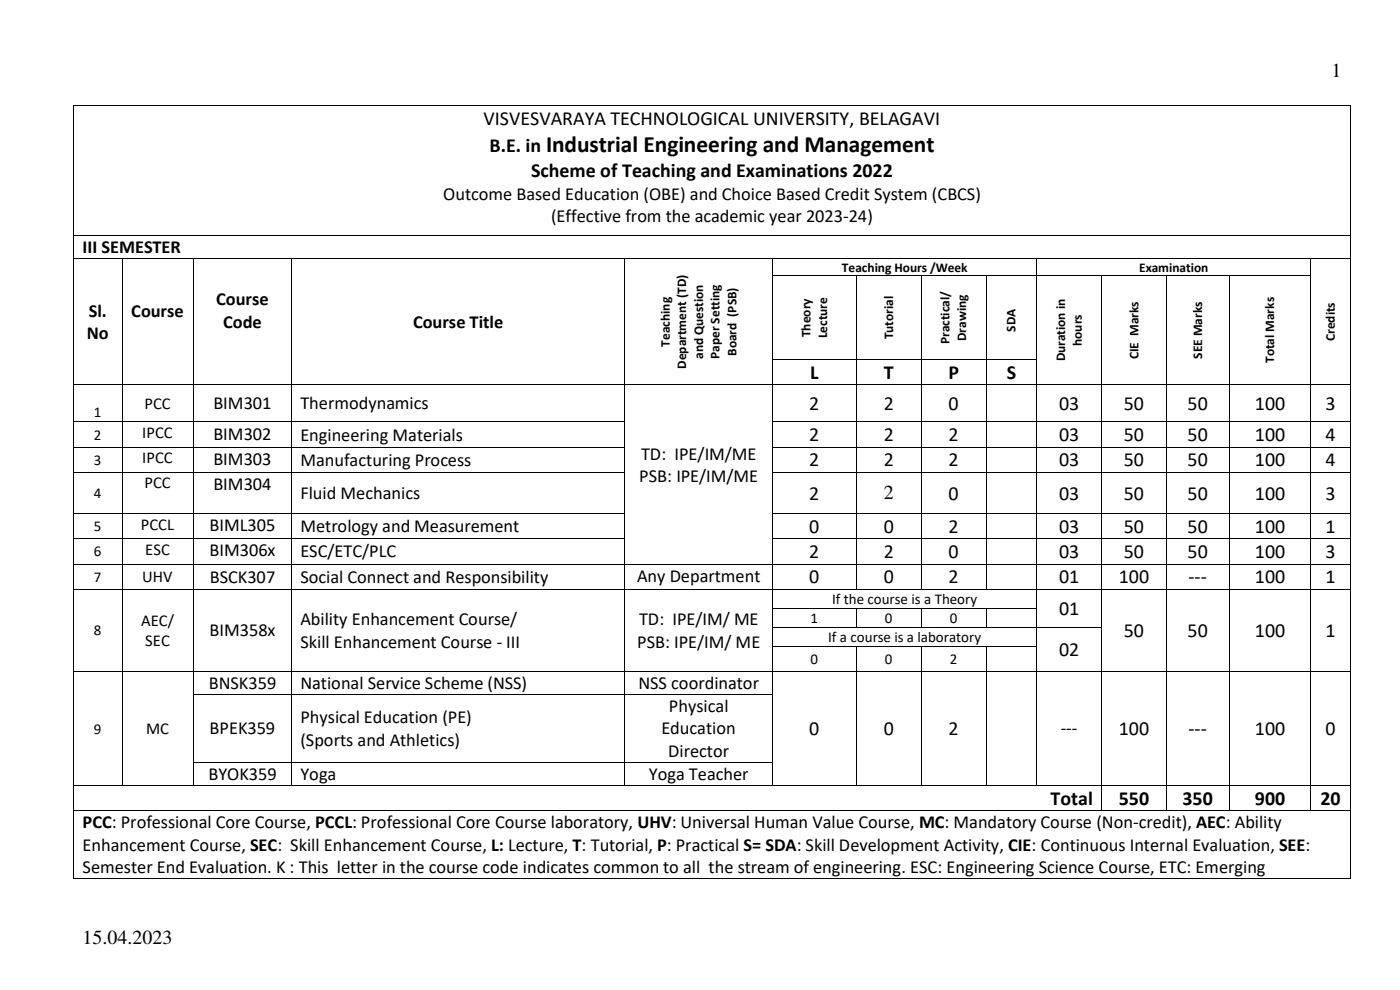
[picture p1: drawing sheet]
<svg xmlns="http://www.w3.org/2000/svg" width="297mm" height="210mm" viewBox="0 0 297 210" stroke-linecap="round" stroke-linejoin="round" font-family="sans-serif">
<defs><g id="words">
<text font-size="5" x="115.8" y="32.3">Industrial Engineering and Management</text>
<g font-size="4.2">
<text x="282.4" y="16.3">1</text>
<text x="102.6" y="26.4">VISVESVARAYA TECHNOLOGICAL UNIVERSITY, BELAGAVI</text>
<text x="103.9" y="32.3">B.E. in</text>
<text x="112.7" y="37.6">Scheme of Teaching and Examinations 2022</text>
<text x="171.9" y="80.3">L</text>
<text x="187.5" y="80.3">T</text>
<text x="201.2" y="80.3">P</text>
<text x="213.6" y="80.3">S</text>
<text x="171.7" y="87">2</text>
<text x="187.5" y="87">2</text>
<text x="201.2" y="87">0</text>
<text x="224.7" y="87">03</text>
<text x="238.4" y="87">50</text>
<text x="252" y="87">50</text>
<text x="266.2" y="87">100</text>
<text x="281.2" y="87">3</text>
<text x="171.7" y="93.6">2</text>
<text x="187.5" y="93.6">2</text>
<text x="201.2" y="93.6">2</text>
<text x="224.7" y="93.6">03</text>
<text x="238.4" y="93.6">50</text>
<text x="252" y="93.6">50</text>
<text x="266.2" y="93.6">100</text>
<text x="281.2" y="93.6">4</text>
<text x="171.7" y="99">2</text>
<text x="187.5" y="99">2</text>
<text x="201.2" y="99">2</text>
<text x="224.7" y="99">03</text>
<text x="238.4" y="99">50</text>
<text x="252" y="99">50</text>
<text x="266.2" y="99">100</text>
<text x="281.2" y="99">4</text>
<text x="171.7" y="106">2</text>
<text x="187.5" y="105.9">2</text>
<text x="201.2" y="106">0</text>
<text x="224.7" y="106">03</text>
<text x="238.4" y="106">50</text>
<text x="252" y="106">50</text>
<text x="266.2" y="106">100</text>
<text x="281.2" y="106">3</text>
<text x="171.7" y="113.1">0</text>
<text x="187.5" y="113.1">0</text>
<text x="201.2" y="113.1">2</text>
<text x="224.7" y="113.1">03</text>
<text x="238.4" y="113.1">50</text>
<text x="252" y="113.1">50</text>
<text x="266.2" y="113.1">100</text>
<text x="281.2" y="113.1">1</text>
<text x="171.7" y="118.4">2</text>
<text x="187.5" y="118.4">2</text>
<text x="201.2" y="118.4">0</text>
<text x="224.7" y="118.4">03</text>
<text x="238.4" y="118.4">50</text>
<text x="252" y="118.4">50</text>
<text x="266.2" y="118.4">100</text>
<text x="281.2" y="118.4">3</text>
<text x="171.7" y="123.8">0</text>
<text x="187.5" y="123.8">0</text>
<text x="201.2" y="123.8">2</text>
<text x="224.7" y="123.8">01</text>
<text x="237.4" y="123.8">100</text>
<text x="252.1" y="123.8">---</text>
<text x="266.2" y="123.8">100</text>
<text x="281.2" y="123.8">1</text>
<text x="224.7" y="130.5">01</text>
<text x="238.4" y="135.2">50</text>
<text x="252" y="135.2">50</text>
<text x="266.2" y="135.2">100</text>
<text x="281.2" y="135.2">1</text>
<text x="224.7" y="139.2">02</text>
<text x="171.7" y="155.9">0</text>
<text x="187.5" y="155.9">0</text>
<text x="201.2" y="155.9">2</text>
<text x="237.4" y="155.9">100</text>
<text x="252.1" y="155.9">---</text>
<text x="266.2" y="155.9">100</text>
<text x="281.2" y="155.9">0</text>
<text x="222.9" y="170.7">Total</text>
<text x="237.4" y="170.7">550</text>
<text x="250.9" y="170.7">350</text>
<text x="266.2" y="170.7">900</text>
<text x="280.1" y="170.7">20</text>
<text x="17.5" y="200.2">15.04.2023</text>
</g>
<g font-size="3.9">
<text x="94" y="42.4">Outcome Based Education (OBE) and Choice Based Credit System (CBCS)</text>
<text x="116.9" y="47.2">(Effective from the academic year 2023-24)</text>
<text x="17.5" y="53.7">III SEMESTER</text>
<text x="45.9" y="64.8">Course</text>
<text x="18.4" y="71.9">No</text>
<text x="18.8" y="67.2">Sl.</text>
<text x="27.9" y="67.2">Course</text>
<text x="47.3" y="69.5">Code</text>
<text x="87.6" y="69.5">Course Title</text>
<text x="45.3" y="86.8">BIM301</text>
<text x="63.7" y="86.8">Thermodynamics</text>
<text x="45.3" y="93.2">BIM302</text>
<text x="63.7" y="93.5">Engineering Materials</text>
<text x="45.3" y="98.6">BIM303</text>
<text x="63.7" y="98.8">Manufacturing Process</text>
<text x="136" y="97.6">TD: IPE/IM/ME</text>
<text x="45.3" y="103.9">BIM304</text>
<text x="63.7" y="105.9">Fluid Mechanics</text>
<text x="135.6" y="102.3">PSB: IPE/IM/ME</text>
<text x="44.5" y="112.7">BIML305</text>
<text x="63.7" y="112.9">Metrology and Measurement</text>
<text x="44.5" y="118">BIM306x</text>
<text x="63.7" y="118.3">ESC/ETC/PLC</text>
<text x="44.5" y="123.6">BSCK307</text>
<text x="63.7" y="123.6">Social Connect and Responsibility</text>
<text x="135.1" y="123.4">Any Department</text>
<text x="44.5" y="135">BIM358x</text>
<text x="63.7" y="132.6">Ability Enhancement Course/</text>
<text x="63.7" y="137.4">Skill Enhancement Course - III</text>
<text x="135.2" y="137.4">PSB: IPE/IM/ ME</text>
<text x="135.6" y="132.6">TD: IPE/IM/ ME</text>
<text x="44.3" y="146.1">BNSK359</text>
<text x="63.7" y="146.1">National Service Scheme (NSS)</text>
<text x="135.4" y="146.1">NSS coordinator</text>
<text x="44.5" y="155.8">BPEK359</text>
<text x="63.7" y="153.4">Physical Education (PE)</text>
<text x="140.3" y="155.8">Education</text>
<text x="141.9" y="151">Physical</text>
<text x="225" y="155.8">---</text>
<text x="63.7" y="158.2">(Sports and Athletics)</text>
<text x="141.7" y="160.5">Director</text>
<text x="44.2" y="165.4">BYOK359</text>
<text x="63.7" y="165.4">Yoga</text>
<text x="137.6" y="165.4">Yoga Teacher</text>
<text x="17.5" y="175.7">PCC: Professional Core Course, PCCL: Professional Core Course laboratory, UHV: Universal Human Value Course, MC: Mandatory Course (Non-credit), AEC: Ability</text>
<text x="17.5" y="180.5">Enhancement Course, SEC: Skill Enhancement Course, L: Lecture, T: Tutorial, P: Practical S= SDA: Skill Development Activity, CIE: Continuous Internal Evaluation, SEE:</text>
<text x="17.5" y="185.2">Semester End Evaluation. K : This letter in the course code indicates common to all the stream of engineering. ESC: Engineering Science Course, ETC: Emerging</text>
</g>
<g font-size="3.5">
<text x="30.7" y="86.7">PCC</text>
<text x="30.2" y="92.9">IPCC</text>
<text x="30.2" y="98.3">IPCC</text>
<text x="30.7" y="103.6">PCC</text>
<text x="29.9" y="112.4">PCCL</text>
<text x="30.8" y="117.8">ESC</text>
<text x="30.2" y="123.5">UHV</text>
<text x="29.9" y="132.8">AEC/</text>
<text x="30.8" y="137.1">SEC</text>
<text x="31" y="155.7">MC</text>
</g>
<g font-size="3.2">
<text x="19.9" y="88.5">1</text>
<text x="19.9" y="93.2">2</text>
<text x="19.9" y="98.6">3</text>
<text x="19.9" y="105.6">4</text>
<text x="19.9" y="112.7">5</text>
<text x="19.9" y="118">6</text>
<text x="19.9" y="123.4">7</text>
<text x="176.6" y="128.1">If the course is a Theory</text>
<text x="19.9" y="134.8">8</text>
<text x="172" y="132.2">1</text>
<text x="175.7" y="136.2">If a course is a laboratory</text>
<text x="187.7" y="132.2">0</text>
<text x="201.5" y="132.2">0</text>
<text x="172" y="140.9">0</text>
<text x="187.7" y="140.9">0</text>
<text x="201.5" y="140.9">2</text>
<text x="19.9" y="155.6">9</text>
</g>
<g font-size="2.8">
<text x="178.6" y="57.7">Teaching Hours /Week</text>
<text x="241.7" y="57.7">Examination</text>
<text x="171.9" y="71.5" transform="rotate(-90 171.9 71.5)">Theory</text>
<text x="175.5" y="71.8" transform="rotate(-90 175.5 71.8)">Lecture</text>
<text x="189.5" y="72" transform="rotate(-90 189.5 72)">Tutorial</text>
<text x="215.5" y="70.3" transform="rotate(-90 215.5 70.3)">SDA</text>
<text x="142.1" y="73.5" transform="rotate(-90 142.1 73.5)">Teaching</text>
<text x="149.2" y="76.1" transform="rotate(-90 149.2 76.1)">and Question</text>
<text x="152.7" y="76.1" transform="rotate(-90 152.7 76.1)">Paper Setting</text>
<text x="156.2" y="75.5" transform="rotate(-90 156.2 75.5)">Board (PSB)</text>
<text x="201.4" y="73" transform="rotate(-90 201.4 73)">Practical/</text>
<text x="205" y="72.3" transform="rotate(-90 205 72.3)">Drawing</text>
<text x="226" y="76.7" transform="rotate(-90 226 76.7)">Duration in</text>
<text x="229.5" y="73.4" transform="rotate(-90 229.5 73.4)">hours</text>
<text x="241.5" y="76.2" transform="rotate(-90 241.5 76.2)">CIE Marks</text>
<text x="255" y="76.1" transform="rotate(-90 255 76.1)">SEE Marks</text>
<text x="270.3" y="77" transform="rotate(-90 270.3 77)">Total Marks</text>
<text x="283.2" y="72.4" transform="rotate(-90 283.2 72.4)">Credits</text>
<text x="145.6" y="78.2" transform="rotate(-90 145.6 78.2)">Department (TD)</text>
</g>
</g></defs>
<g fill="#000">
<path d="M15.5 22.2h.2v.2h-.2z" fill-rule="evenodd"/>
<path d="M15.5 22.2h.2v.2h-.2z" fill-rule="evenodd"/>
<path d="M286.4 22.2h.2v.2h-.2z" fill-rule="evenodd"/>
<path d="M286.4 22.2h.2v.2h-.2z" fill-rule="evenodd"/>
<path d="M15.5 49.9h.2v.2h-.2z" fill-rule="evenodd"/>
<path d="M15.5 54.8h.2v.2h-.2z" fill-rule="evenodd"/>
<path d="M15.5 58.4h.2v.2h-.2z" fill-rule="evenodd"/>
<path d="M25.8 54.8h.2v.2h-.2z" fill-rule="evenodd"/>
<path d="M25.8 58.4h.2v.2h-.2z" fill-rule="evenodd"/>
<path d="M41 54.8h.2v.2h-.2z" fill-rule="evenodd"/>
<path d="M41 58.4h.2v.2h-.2z" fill-rule="evenodd"/>
<path d="M61.7 54.8h.2v.2h-.2z" fill-rule="evenodd"/>
<path d="M61.7 58.4h.2v.2h-.2z" fill-rule="evenodd"/>
<path d="M132.5 54.8h.1v.2h-.1z" fill-rule="evenodd"/>
<path d="M132.5 58.4h.1v.2h-.1z" fill-rule="evenodd"/>
<path d="M163.9 54.8h.2v.2h-.2z" fill-rule="evenodd"/>
<path d="M163.9 58.4h.2v.2h-.2z" fill-rule="evenodd"/>
<path d="M181.6 58.4h.2v.2h-.2z" fill-rule="evenodd"/>
<path d="M195.4 58.4h.1v.2h-.1z" fill-rule="evenodd"/>
<path d="M209.1 58.4h.2v.2h-.2z" fill-rule="evenodd"/>
<path d="M219.9 54.8h.2v.2h-.2z" fill-rule="evenodd"/>
<path d="M219.9 58.4h.2v.2h-.2z" fill-rule="evenodd"/>
<path d="M233.7 58.4h.1v.2h-.1z" fill-rule="evenodd"/>
<path d="M247.3 58.4h.2v.2h-.2z" fill-rule="evenodd"/>
<path d="M260.7 58.4h.2v.2h-.2z" fill-rule="evenodd"/>
<path d="M278 54.8h.2v.2h-.2z" fill-rule="evenodd"/>
<path d="M278 58.4h.2v.2h-.2z" fill-rule="evenodd"/>
<path d="M286.4 49.9h.2v.2h-.2z" fill-rule="evenodd"/>
<path d="M286.4 54.8h.2v.2h-.2z" fill-rule="evenodd"/>
<path d="M286.4 58.4h.2v.2h-.2z" fill-rule="evenodd"/>
<path d="M15.5 76.1h.2v.2h-.2z" fill-rule="evenodd"/>
<path d="M25.8 76.1h.2v.2h-.2z" fill-rule="evenodd"/>
<path d="M41 76.1h.2v.2h-.2z" fill-rule="evenodd"/>
<path d="M61.7 76.1h.2v.2h-.2z" fill-rule="evenodd"/>
<path d="M132.5 76.1h.1v.2h-.1z" fill-rule="evenodd"/>
<path d="M163.9 76.1h.2v.2h-.2z" fill-rule="evenodd"/>
<path d="M181.6 76.1h.2v.2h-.2z" fill-rule="evenodd"/>
<path d="M195.4 76.1h.1v.2h-.1z" fill-rule="evenodd"/>
<path d="M209.1 76.1h.2v.2h-.2z" fill-rule="evenodd"/>
<path d="M219.9 76.1h.2v.2h-.2z" fill-rule="evenodd"/>
<path d="M233.7 76.1h.1v.2h-.1z" fill-rule="evenodd"/>
<path d="M247.3 76.1h.2v.2h-.2z" fill-rule="evenodd"/>
<path d="M260.7 76.1h.2v.2h-.2z" fill-rule="evenodd"/>
<path d="M278 76.1h.2v.2h-.2z" fill-rule="evenodd"/>
<path d="M286.4 76.1h.2v.2h-.2z" fill-rule="evenodd"/>
<path d="M15.5 81.5h.2v.1h-.2z" fill-rule="evenodd"/>
<path d="M15.5 89.4h.2v.2h-.2z" fill-rule="evenodd"/>
<path d="M15.5 94.8h.2v.1h-.2z" fill-rule="evenodd"/>
<path d="M25.8 81.5h.2v.1h-.2z" fill-rule="evenodd"/>
<path d="M25.8 89.4h.2v.2h-.2z" fill-rule="evenodd"/>
<path d="M25.8 94.8h.2v.1h-.2z" fill-rule="evenodd"/>
<path d="M41 81.5h.2v.1h-.2z" fill-rule="evenodd"/>
<path d="M41 89.4h.2v.2h-.2z" fill-rule="evenodd"/>
<path d="M41 94.8h.2v.1h-.2z" fill-rule="evenodd"/>
<path d="M61.7 81.5h.2v.1h-.2z" fill-rule="evenodd"/>
<path d="M61.7 89.4h.2v.2h-.2z" fill-rule="evenodd"/>
<path d="M61.7 94.8h.2v.1h-.2z" fill-rule="evenodd"/>
<path d="M132.5 81.5h.1v.1h-.1z" fill-rule="evenodd"/>
<path d="M132.5 89.4h.1v.2h-.1z" fill-rule="evenodd"/>
<path d="M132.5 94.8h.1v.1h-.1z" fill-rule="evenodd"/>
<path d="M163.9 81.5h.2v.1h-.2z" fill-rule="evenodd"/>
<path d="M163.9 89.4h.2v.2h-.2z" fill-rule="evenodd"/>
<path d="M163.9 94.8h.2v.1h-.2z" fill-rule="evenodd"/>
<path d="M181.6 81.5h.2v.1h-.2z" fill-rule="evenodd"/>
<path d="M181.6 89.4h.2v.2h-.2z" fill-rule="evenodd"/>
<path d="M181.6 94.8h.2v.1h-.2z" fill-rule="evenodd"/>
<path d="M195.4 81.5h.1v.1h-.1z" fill-rule="evenodd"/>
<path d="M195.4 89.4h.1v.2h-.1z" fill-rule="evenodd"/>
<path d="M195.4 94.8h.1v.1h-.1z" fill-rule="evenodd"/>
<path d="M209.1 81.5h.2v.1h-.2z" fill-rule="evenodd"/>
<path d="M209.1 89.4h.2v.2h-.2z" fill-rule="evenodd"/>
<path d="M209.1 94.8h.2v.1h-.2z" fill-rule="evenodd"/>
<path d="M219.9 81.5h.2v.1h-.2z" fill-rule="evenodd"/>
<path d="M219.9 89.4h.2v.2h-.2z" fill-rule="evenodd"/>
<path d="M219.9 94.8h.2v.1h-.2z" fill-rule="evenodd"/>
<path d="M233.7 81.5h.1v.1h-.1z" fill-rule="evenodd"/>
<path d="M233.7 89.4h.1v.2h-.1z" fill-rule="evenodd"/>
<path d="M233.7 94.8h.1v.1h-.1z" fill-rule="evenodd"/>
<path d="M247.3 81.5h.2v.1h-.2z" fill-rule="evenodd"/>
<path d="M247.3 89.4h.2v.2h-.2z" fill-rule="evenodd"/>
<path d="M247.3 94.8h.2v.1h-.2z" fill-rule="evenodd"/>
<path d="M260.7 81.5h.2v.1h-.2z" fill-rule="evenodd"/>
<path d="M260.7 89.4h.2v.2h-.2z" fill-rule="evenodd"/>
<path d="M260.7 94.8h.2v.1h-.2z" fill-rule="evenodd"/>
<path d="M278 81.5h.2v.1h-.2z" fill-rule="evenodd"/>
<path d="M278 89.4h.2v.2h-.2z" fill-rule="evenodd"/>
<path d="M278 94.8h.2v.1h-.2z" fill-rule="evenodd"/>
<path d="M286.4 81.5h.2v.1h-.2z" fill-rule="evenodd"/>
<path d="M286.4 89.4h.2v.2h-.2z" fill-rule="evenodd"/>
<path d="M286.4 94.8h.2v.1h-.2z" fill-rule="evenodd"/>
<path d="M15.5 100.1h.2v.2h-.2z" fill-rule="evenodd"/>
<path d="M15.5 108.9h.2v.1h-.2z" fill-rule="evenodd"/>
<path d="M15.5 114.2h.2v.2h-.2z" fill-rule="evenodd"/>
<path d="M15.5 119.6h.2v.1h-.2z" fill-rule="evenodd"/>
<path d="M25.8 100.1h.2v.2h-.2z" fill-rule="evenodd"/>
<path d="M25.8 108.9h.2v.1h-.2z" fill-rule="evenodd"/>
<path d="M25.8 114.2h.2v.2h-.2z" fill-rule="evenodd"/>
<path d="M25.8 119.6h.2v.1h-.2z" fill-rule="evenodd"/>
<path d="M41 100.1h.2v.2h-.2z" fill-rule="evenodd"/>
<path d="M41 108.9h.2v.1h-.2z" fill-rule="evenodd"/>
<path d="M41 114.2h.2v.2h-.2z" fill-rule="evenodd"/>
<path d="M41 119.6h.2v.1h-.2z" fill-rule="evenodd"/>
<path d="M61.7 100.1h.2v.2h-.2z" fill-rule="evenodd"/>
<path d="M61.7 108.9h.2v.1h-.2z" fill-rule="evenodd"/>
<path d="M61.7 114.2h.2v.2h-.2z" fill-rule="evenodd"/>
<path d="M61.7 119.6h.2v.1h-.2z" fill-rule="evenodd"/>
<path d="M132.5 100.1h.1v.2h-.1z" fill-rule="evenodd"/>
<path d="M132.5 108.9h.1v.1h-.1z" fill-rule="evenodd"/>
<path d="M132.5 114.2h.1v.2h-.1z" fill-rule="evenodd"/>
<path d="M132.5 119.6h.1v.1h-.1z" fill-rule="evenodd"/>
<path d="M163.9 100.1h.2v.2h-.2z" fill-rule="evenodd"/>
<path d="M163.9 108.9h.2v.1h-.2z" fill-rule="evenodd"/>
<path d="M163.9 114.2h.2v.2h-.2z" fill-rule="evenodd"/>
<path d="M163.9 119.6h.2v.1h-.2z" fill-rule="evenodd"/>
<path d="M181.6 100.1h.2v.2h-.2z" fill-rule="evenodd"/>
<path d="M181.6 108.9h.2v.1h-.2z" fill-rule="evenodd"/>
<path d="M181.6 114.2h.2v.2h-.2z" fill-rule="evenodd"/>
<path d="M181.6 119.6h.2v.1h-.2z" fill-rule="evenodd"/>
<path d="M195.4 100.1h.1v.2h-.1z" fill-rule="evenodd"/>
<path d="M195.4 108.9h.1v.1h-.1z" fill-rule="evenodd"/>
<path d="M195.4 114.2h.1v.2h-.1z" fill-rule="evenodd"/>
<path d="M195.4 119.6h.1v.1h-.1z" fill-rule="evenodd"/>
<path d="M209.1 100.1h.2v.2h-.2z" fill-rule="evenodd"/>
<path d="M209.1 108.9h.2v.1h-.2z" fill-rule="evenodd"/>
<path d="M209.1 114.2h.2v.2h-.2z" fill-rule="evenodd"/>
<path d="M209.1 119.6h.2v.1h-.2z" fill-rule="evenodd"/>
<path d="M219.9 100.1h.2v.2h-.2z" fill-rule="evenodd"/>
<path d="M219.9 108.9h.2v.1h-.2z" fill-rule="evenodd"/>
<path d="M219.9 114.2h.2v.2h-.2z" fill-rule="evenodd"/>
<path d="M219.9 119.6h.2v.1h-.2z" fill-rule="evenodd"/>
<path d="M233.7 100.1h.1v.2h-.1z" fill-rule="evenodd"/>
<path d="M233.7 108.9h.1v.1h-.1z" fill-rule="evenodd"/>
<path d="M233.7 114.2h.1v.2h-.1z" fill-rule="evenodd"/>
<path d="M233.7 119.6h.1v.1h-.1z" fill-rule="evenodd"/>
<path d="M247.3 100.1h.2v.2h-.2z" fill-rule="evenodd"/>
<path d="M247.3 108.9h.2v.1h-.2z" fill-rule="evenodd"/>
<path d="M247.3 114.2h.2v.2h-.2z" fill-rule="evenodd"/>
<path d="M247.3 119.6h.2v.1h-.2z" fill-rule="evenodd"/>
<path d="M260.7 100.1h.2v.2h-.2z" fill-rule="evenodd"/>
<path d="M260.7 108.9h.2v.1h-.2z" fill-rule="evenodd"/>
<path d="M260.7 114.2h.2v.2h-.2z" fill-rule="evenodd"/>
<path d="M260.7 119.6h.2v.1h-.2z" fill-rule="evenodd"/>
<path d="M278 100.1h.2v.2h-.2z" fill-rule="evenodd"/>
<path d="M278 108.9h.2v.1h-.2z" fill-rule="evenodd"/>
<path d="M278 114.2h.2v.2h-.2z" fill-rule="evenodd"/>
<path d="M278 119.6h.2v.1h-.2z" fill-rule="evenodd"/>
<path d="M286.4 100.1h.2v.2h-.2z" fill-rule="evenodd"/>
<path d="M286.4 108.9h.2v.1h-.2z" fill-rule="evenodd"/>
<path d="M286.4 114.2h.2v.2h-.2z" fill-rule="evenodd"/>
<path d="M286.4 119.6h.2v.1h-.2z" fill-rule="evenodd"/>
<path d="M15.5 124.9h.2v.2h-.2z" fill-rule="evenodd"/>
<path d="M15.5 129h.2v.1h-.2z" fill-rule="evenodd"/>
<path d="M15.5 133h.2v.2h-.2z" fill-rule="evenodd"/>
<path d="M15.5 137.1h.2v.1h-.2z" fill-rule="evenodd"/>
<path d="M25.8 124.9h.2v.2h-.2z" fill-rule="evenodd"/>
<path d="M25.8 129h.2v.1h-.2z" fill-rule="evenodd"/>
<path d="M25.8 133h.2v.2h-.2z" fill-rule="evenodd"/>
<path d="M25.8 137.1h.2v.1h-.2z" fill-rule="evenodd"/>
<path d="M41 124.9h.2v.2h-.2z" fill-rule="evenodd"/>
<path d="M41 129h.2v.1h-.2z" fill-rule="evenodd"/>
<path d="M41 133h.2v.2h-.2z" fill-rule="evenodd"/>
<path d="M41 137.1h.2v.1h-.2z" fill-rule="evenodd"/>
<path d="M61.7 124.9h.2v.2h-.2z" fill-rule="evenodd"/>
<path d="M61.7 129h.2v.1h-.2z" fill-rule="evenodd"/>
<path d="M61.7 133h.2v.2h-.2z" fill-rule="evenodd"/>
<path d="M61.7 137.1h.2v.1h-.2z" fill-rule="evenodd"/>
<path d="M132.5 124.9h.1v.2h-.1z" fill-rule="evenodd"/>
<path d="M132.5 129h.1v.1h-.1z" fill-rule="evenodd"/>
<path d="M132.5 133h.1v.2h-.1z" fill-rule="evenodd"/>
<path d="M132.5 137.1h.1v.1h-.1z" fill-rule="evenodd"/>
<path d="M163.9 124.9h.2v.2h-.2z" fill-rule="evenodd"/>
<path d="M163.9 129h.2v.1h-.2z" fill-rule="evenodd"/>
<path d="M163.9 133h.2v.2h-.2z" fill-rule="evenodd"/>
<path d="M163.9 137.1h.2v.1h-.2z" fill-rule="evenodd"/>
<path d="M181.6 124.9h.2v.2h-.2z" fill-rule="evenodd"/>
<path d="M181.6 129h.2v.1h-.2z" fill-rule="evenodd"/>
<path d="M181.6 133h.2v.2h-.2z" fill-rule="evenodd"/>
<path d="M181.6 137.1h.2v.1h-.2z" fill-rule="evenodd"/>
<path d="M195.4 124.9h.1v.2h-.1z" fill-rule="evenodd"/>
<path d="M195.4 129h.1v.1h-.1z" fill-rule="evenodd"/>
<path d="M195.4 133h.1v.2h-.1z" fill-rule="evenodd"/>
<path d="M195.4 137.1h.1v.1h-.1z" fill-rule="evenodd"/>
<path d="M209.1 124.9h.2v.2h-.2z" fill-rule="evenodd"/>
<path d="M209.1 129h.2v.1h-.2z" fill-rule="evenodd"/>
<path d="M209.1 133h.2v.2h-.2z" fill-rule="evenodd"/>
<path d="M209.1 137.1h.2v.1h-.2z" fill-rule="evenodd"/>
<path d="M219.9 124.9h.2v.2h-.2z" fill-rule="evenodd"/>
<path d="M219.9 129h.2v.1h-.2z" fill-rule="evenodd"/>
<path d="M219.9 133h.2v.2h-.2z" fill-rule="evenodd"/>
<path d="M219.9 137.1h.2v.1h-.2z" fill-rule="evenodd"/>
<path d="M233.7 124.9h.1v.2h-.1z" fill-rule="evenodd"/>
<path d="M233.7 129h.1v.1h-.1z" fill-rule="evenodd"/>
<path d="M233.7 133h.1v.2h-.1z" fill-rule="evenodd"/>
<path d="M233.7 137.1h.1v.1h-.1z" fill-rule="evenodd"/>
<path d="M247.3 124.9h.2v.2h-.2z" fill-rule="evenodd"/>
<path d="M247.3 129h.2v.1h-.2z" fill-rule="evenodd"/>
<path d="M247.3 133h.2v.2h-.2z" fill-rule="evenodd"/>
<path d="M247.3 137.1h.2v.1h-.2z" fill-rule="evenodd"/>
<path d="M260.7 124.9h.2v.2h-.2z" fill-rule="evenodd"/>
<path d="M260.7 129h.2v.1h-.2z" fill-rule="evenodd"/>
<path d="M260.7 133h.2v.2h-.2z" fill-rule="evenodd"/>
<path d="M260.7 137.1h.2v.1h-.2z" fill-rule="evenodd"/>
<path d="M278 124.9h.2v.2h-.2z" fill-rule="evenodd"/>
<path d="M278 129h.2v.1h-.2z" fill-rule="evenodd"/>
<path d="M278 133h.2v.2h-.2z" fill-rule="evenodd"/>
<path d="M278 137.1h.2v.1h-.2z" fill-rule="evenodd"/>
<path d="M286.4 124.9h.2v.2h-.2z" fill-rule="evenodd"/>
<path d="M286.4 129h.2v.1h-.2z" fill-rule="evenodd"/>
<path d="M286.4 133h.2v.2h-.2z" fill-rule="evenodd"/>
<path d="M286.4 137.1h.2v.1h-.2z" fill-rule="evenodd"/>
<path d="M15.5 142.3h.2v.2h-.2z" fill-rule="evenodd"/>
<path d="M15.5 147.2h.2v.2h-.2z" fill-rule="evenodd"/>
<path d="M25.8 142.3h.2v.2h-.2z" fill-rule="evenodd"/>
<path d="M25.8 147.2h.2v.2h-.2z" fill-rule="evenodd"/>
<path d="M41 142.3h.2v.2h-.2z" fill-rule="evenodd"/>
<path d="M41 147.2h.2v.2h-.2z" fill-rule="evenodd"/>
<path d="M61.7 142.3h.2v.2h-.2z" fill-rule="evenodd"/>
<path d="M61.7 147.2h.2v.2h-.2z" fill-rule="evenodd"/>
<path d="M132.5 142.3h.1v.2h-.1z" fill-rule="evenodd"/>
<path d="M132.5 147.2h.1v.2h-.1z" fill-rule="evenodd"/>
<path d="M163.9 142.3h.2v.2h-.2z" fill-rule="evenodd"/>
<path d="M163.9 147.2h.2v.2h-.2z" fill-rule="evenodd"/>
<path d="M181.6 142.3h.2v.2h-.2z" fill-rule="evenodd"/>
<path d="M181.6 147.2h.2v.2h-.2z" fill-rule="evenodd"/>
<path d="M195.4 142.3h.1v.2h-.1z" fill-rule="evenodd"/>
<path d="M195.4 147.2h.1v.2h-.1z" fill-rule="evenodd"/>
<path d="M209.1 142.3h.2v.2h-.2z" fill-rule="evenodd"/>
<path d="M209.1 147.2h.2v.2h-.2z" fill-rule="evenodd"/>
<path d="M219.9 142.3h.2v.2h-.2z" fill-rule="evenodd"/>
<path d="M219.9 147.2h.2v.2h-.2z" fill-rule="evenodd"/>
<path d="M233.7 142.3h.1v.2h-.1z" fill-rule="evenodd"/>
<path d="M233.7 147.2h.1v.2h-.1z" fill-rule="evenodd"/>
<path d="M247.3 142.3h.2v.2h-.2z" fill-rule="evenodd"/>
<path d="M247.3 147.2h.2v.2h-.2z" fill-rule="evenodd"/>
<path d="M260.7 142.3h.2v.2h-.2z" fill-rule="evenodd"/>
<path d="M260.7 147.2h.2v.2h-.2z" fill-rule="evenodd"/>
<path d="M278 142.3h.2v.2h-.2z" fill-rule="evenodd"/>
<path d="M278 147.2h.2v.2h-.2z" fill-rule="evenodd"/>
<path d="M286.4 142.3h.2v.2h-.2z" fill-rule="evenodd"/>
<path d="M286.4 147.2h.2v.2h-.2z" fill-rule="evenodd"/>
<path d="M15.5 161.6h.2v.2h-.2z" fill-rule="evenodd"/>
<path d="M15.5 166.5h.2v.2h-.2z" fill-rule="evenodd"/>
<path d="M15.5 171.9h.2v.1h-.2z" fill-rule="evenodd"/>
<path d="M25.8 161.6h.2v.2h-.2z" fill-rule="evenodd"/>
<path d="M25.8 166.5h.2v.2h-.2z" fill-rule="evenodd"/>
<path d="M41 161.6h.2v.2h-.2z" fill-rule="evenodd"/>
<path d="M41 166.5h.2v.2h-.2z" fill-rule="evenodd"/>
<path d="M61.7 161.6h.2v.2h-.2z" fill-rule="evenodd"/>
<path d="M61.7 166.5h.2v.2h-.2z" fill-rule="evenodd"/>
<path d="M132.5 161.6h.1v.2h-.1z" fill-rule="evenodd"/>
<path d="M132.5 166.5h.1v.2h-.1z" fill-rule="evenodd"/>
<path d="M163.9 161.6h.2v.2h-.2z" fill-rule="evenodd"/>
<path d="M163.9 166.5h.2v.2h-.2z" fill-rule="evenodd"/>
<path d="M181.6 161.6h.2v.2h-.2z" fill-rule="evenodd"/>
<path d="M181.6 166.5h.2v.2h-.2z" fill-rule="evenodd"/>
<path d="M195.4 161.6h.1v.2h-.1z" fill-rule="evenodd"/>
<path d="M195.4 166.5h.1v.2h-.1z" fill-rule="evenodd"/>
<path d="M209.1 161.6h.2v.2h-.2z" fill-rule="evenodd"/>
<path d="M209.1 166.5h.2v.2h-.2z" fill-rule="evenodd"/>
<path d="M219.9 161.6h.2v.2h-.2z" fill-rule="evenodd"/>
<path d="M219.9 166.5h.2v.2h-.2z" fill-rule="evenodd"/>
<path d="M233.7 161.6h.1v.2h-.1z" fill-rule="evenodd"/>
<path d="M233.7 166.5h.1v.2h-.1z" fill-rule="evenodd"/>
<path d="M233.7 171.9h.1v.1h-.1z" fill-rule="evenodd"/>
<path d="M247.3 161.6h.2v.2h-.2z" fill-rule="evenodd"/>
<path d="M247.3 166.5h.2v.2h-.2z" fill-rule="evenodd"/>
<path d="M247.3 171.9h.2v.1h-.2z" fill-rule="evenodd"/>
<path d="M260.7 161.6h.2v.2h-.2z" fill-rule="evenodd"/>
<path d="M260.7 166.5h.2v.2h-.2z" fill-rule="evenodd"/>
<path d="M260.7 171.9h.2v.1h-.2z" fill-rule="evenodd"/>
<path d="M278 161.6h.2v.2h-.2z" fill-rule="evenodd"/>
<path d="M278 166.5h.2v.2h-.2z" fill-rule="evenodd"/>
<path d="M278 171.9h.2v.1h-.2z" fill-rule="evenodd"/>
<path d="M286.4 161.6h.2v.2h-.2z" fill-rule="evenodd"/>
<path d="M286.4 166.5h.2v.2h-.2z" fill-rule="evenodd"/>
<path d="M286.4 171.9h.2v.1h-.2z" fill-rule="evenodd"/>
<path d="M15.5 186.3h.2v.1h-.2z" fill-rule="evenodd"/>
<path d="M15.5 186.3h.2v.1h-.2z" fill-rule="evenodd"/>
<path d="M286.4 186.3h.2v.1h-.2z" fill-rule="evenodd"/>
<path d="M286.4 186.3h.2v.1h-.2z" fill-rule="evenodd"/>
</g>
<g fill="none" stroke="#000" stroke-width=".21">
<path d="M15.6 22.4v27.5M15.7 22.3h270.7M286.5 22.4v27.5M15.6 50.1v4.7M15.6 55v3.4M15.6 58.6v17.5M15.7 50h270.7M15.7 54.9h10.1M25.9 55v3.4M25.9 58.6v17.5M26 54.9h15M41.1 55v3.4"/>
<path d="M41.1 58.6v17.5M41.2 54.9h20.5M61.8 55v3.4M61.8 58.6v17.5M61.9 54.9h70.6M132.6 55v3.4M132.6 58.6v17.5M132.6 54.9h31.3M164 55v3.4M164 58.6v17.5M164.1 54.9h55.8M164.1 58.5h17.5"/>
<path d="M181.7 58.6v17.5M181.8 58.5h13.6M195.4 58.6v17.5M195.5 58.5h13.6M209.2 58.6v17.5M209.3 58.5h10.6M220 55v3.4M220 58.6v17.5M220.1 54.9h57.9M220.1 58.5h13.6M233.8 58.6v17.5M233.8 58.5h13.5"/>
<path d="M247.4 58.6v17.5M247.5 58.5h13.2M260.8 58.6v17.5M260.9 58.5h17.1M278.1 55v3.4M278.1 58.6v17.5M278.2 54.9h8.2M286.5 50.1v4.7M286.5 55v3.4M286.5 58.6v17.5M15.6 76.3v5.2M25.9 76.3v5.2"/>
<path d="M41.1 76.3v5.2M61.8 76.3v5.2M132.6 76.3v5.2M164 76.3v5.2M164.1 76.2h17.5M181.7 76.3v5.2M181.8 76.2h13.6M195.4 76.3v5.2M195.5 76.2h13.6M209.2 76.3v5.2M209.3 76.2h10.6M220 76.3v5.2"/>
<path d="M233.8 76.3v5.2M247.4 76.3v5.2M260.8 76.3v5.2M278.1 76.3v5.2M286.5 76.3v5.2M15.6 81.6v7.8M15.6 89.6v5.2M15.6 94.9v5.2M15.7 81.6h10.1M15.7 89.5h10.1M15.7 94.9h10.1M25.9 81.6v7.8"/>
<path d="M25.9 89.6v5.2M25.9 94.9v5.2M26 81.6h15M26 89.5h15M26 94.9h15M41.1 81.6v7.8M41.1 89.6v5.2M41.1 94.9v5.2M41.2 81.6h20.5M41.2 89.5h20.5M41.2 94.9h20.5M61.8 81.6v7.8"/>
<path d="M61.8 89.6v5.2M61.8 94.9v5.2M61.9 81.6h70.6M61.9 89.5h70.6M61.9 94.9h70.6M132.6 81.6v7.8M132.6 89.6v5.2M132.6 94.9v5.2M132.6 81.6h31.3M164 81.6v7.8M164 89.6v5.2M164 94.9v5.2"/>
<path d="M164.1 81.6h17.5M164.1 89.5h17.5M164.1 94.9h17.5M181.7 81.6v7.8M181.7 89.6v5.2M181.7 94.9v5.2M181.8 81.6h13.6M181.8 89.5h13.6M181.8 94.9h13.6M195.4 81.6v7.8M195.4 89.6v5.2M195.4 94.9v5.2"/>
<path d="M195.5 81.6h13.6M195.5 89.5h13.6M195.5 94.9h13.6M209.2 81.6v7.8M209.2 89.6v5.2M209.2 94.9v5.2M209.3 81.6h10.6M209.3 89.5h10.6M209.3 94.9h10.6M220 81.6v7.8M220 89.6v5.2M220 94.9v5.2"/>
<path d="M220.1 81.6h13.6M220.1 89.5h13.6M220.1 94.9h13.6M233.8 81.6v7.8M233.8 89.6v5.2M233.8 94.9v5.2M233.8 81.6h13.5M233.8 89.5h13.5M233.8 94.9h13.5M247.4 81.6v7.8M247.4 89.6v5.2M247.4 94.9v5.2"/>
<path d="M247.5 81.6h13.2M247.5 89.5h13.2M247.5 94.9h13.2M260.8 81.6v7.8M260.8 89.6v5.2M260.8 94.9v5.2M260.9 81.6h17.1M260.9 89.5h17.1M260.9 94.9h17.1M278.1 81.6v7.8M278.1 89.6v5.2M278.1 94.9v5.2"/>
<path d="M278.2 81.6h8.2M278.2 89.5h8.2M278.2 94.9h8.2M286.5 81.6v7.8M286.5 89.6v5.2M286.5 94.9v5.2M15.6 100.3v8.6M15.6 109v5.2M15.6 114.4v5.2M15.6 119.7v5.2M15.7 100.2h10.1M15.7 108.9h10.1"/>
<path d="M15.7 114.3h10.1M15.7 119.7h10.1M25.9 100.3v8.6M25.9 109v5.2M25.9 114.4v5.2M25.9 119.7v5.2M26 100.2h15M26 108.9h15M26 114.3h15M26 119.7h15M41.1 100.3v8.6M41.1 109v5.2"/>
<path d="M41.1 114.4v5.2M41.1 119.7v5.2M41.2 100.2h20.5M41.2 108.9h20.5M41.2 114.3h20.5M41.2 119.7h20.5M61.8 100.3v8.6M61.8 109v5.2M61.8 114.4v5.2M61.8 119.7v5.2M61.9 100.2h70.6M61.9 108.9h70.6"/>
<path d="M61.9 114.3h70.6M61.9 119.7h70.6M132.6 100.3v8.6M132.6 109v5.2M132.6 114.4v5.2M132.6 119.7v5.2M132.6 119.7h31.3M164 100.3v8.6M164 109v5.2M164 114.4v5.2M164 119.7v5.2M164.1 100.2h17.5"/>
<path d="M164.1 108.9h17.5M164.1 114.3h17.5M164.1 119.7h17.5M181.7 100.3v8.6M181.7 109v5.2M181.7 114.4v5.2M181.7 119.7v5.2M181.8 100.2h13.6M181.8 108.9h13.6M181.8 114.3h13.6M181.8 119.7h13.6M195.4 100.3v8.6"/>
<path d="M195.4 109v5.2M195.4 114.4v5.2M195.4 119.7v5.2M195.5 100.2h13.6M195.5 108.9h13.6M195.5 114.3h13.6M195.5 119.7h13.6M209.2 100.3v8.6M209.2 109v5.2M209.2 114.4v5.2M209.2 119.7v5.2M209.3 100.2h10.6"/>
<path d="M209.3 108.9h10.6M209.3 114.3h10.6M209.3 119.7h10.6M220 100.3v8.6M220 109v5.2M220 114.4v5.2M220 119.7v5.2M220.1 100.2h13.6M220.1 108.9h13.6M220.1 114.3h13.6M220.1 119.7h13.6M233.8 100.3v8.6"/>
<path d="M233.8 109v5.2M233.8 114.4v5.2M233.8 119.7v5.2M233.8 100.2h13.5M233.8 108.9h13.5M233.8 114.3h13.5M233.8 119.7h13.5M247.4 100.3v8.6M247.4 109v5.2M247.4 114.4v5.2M247.4 119.7v5.2M247.5 100.2h13.2"/>
<path d="M247.5 108.9h13.2M247.5 114.3h13.2M247.5 119.7h13.2M260.8 100.3v8.6M260.8 109v5.2M260.8 114.4v5.2M260.8 119.7v5.2M260.9 100.2h17.1M260.9 108.9h17.1M260.9 114.3h17.1M260.9 119.7h17.1M278.1 100.3v8.6"/>
<path d="M278.1 109v5.2M278.1 114.4v5.2M278.1 119.7v5.2M278.2 100.2h8.2M278.2 108.9h8.2M278.2 114.3h8.2M278.2 119.7h8.2M286.5 100.3v8.6M286.5 109v5.2M286.5 114.4v5.2M286.5 119.7v5.2M15.6 125.1v3.9"/>
<path d="M15.6 129.1v3.9M15.6 133.2v3.9M15.6 137.2v5.1M15.7 125h10.1M25.9 125.1v3.9M25.9 129.1v3.9M25.9 133.2v3.9M25.9 137.2v5.1M26 125h15M41.1 125.1v3.9M41.1 129.1v3.9M41.1 133.2v3.9"/>
<path d="M41.1 137.2v5.1M41.2 125h20.5M61.8 125.1v3.9M61.8 129.1v3.9M61.8 133.2v3.9M61.8 137.2v5.1M61.9 125h70.6M132.6 125.1v3.9M132.6 129.1v3.9M132.6 133.2v3.9M132.6 137.2v5.1M132.6 125h31.3"/>
<path d="M164 125.1v3.9M164 129.1v3.9M164 133.2v3.9M164 137.2v5.1M164.1 125h17.5M164.1 129.1h17.5M164.1 133.1h17.5M164.1 137.2h17.5M181.7 129.1v3.9M181.7 137.2v5.1M181.8 125h13.6M181.8 129.1h13.6"/>
<path d="M181.8 133.1h13.6M181.8 137.2h13.6M195.4 129.1v3.9M195.4 137.2v5.1M195.5 125h13.6M195.5 129.1h13.6M195.5 133.1h13.6M195.5 137.2h13.6M209.2 129.1v3.9M209.2 137.2v5.1M209.3 125h10.6M209.3 129.1h10.6"/>
<path d="M209.3 133.1h10.6M209.3 137.2h10.6M220 125.1v3.9M220 129.1v3.9M220 133.2v3.9M220 137.2v5.1M220.1 125h13.6M220.1 133.1h13.6M233.8 125.1v3.9M233.8 129.1v3.9M233.8 133.2v3.9M233.8 137.2v5.1"/>
<path d="M233.8 125h13.5M247.4 125.1v3.9M247.4 129.1v3.9M247.4 133.2v3.9M247.4 137.2v5.1M247.5 125h13.2M260.8 125.1v3.9M260.8 129.1v3.9M260.8 133.2v3.9M260.8 137.2v5.1M260.9 125h17.1M278.1 125.1v3.9"/>
<path d="M278.1 129.1v3.9M278.1 133.2v3.9M278.1 137.2v5.1M278.2 125h8.2M286.5 125.1v3.9M286.5 129.1v3.9M286.5 133.2v3.9M286.5 137.2v5.1M15.6 142.5v4.7M15.6 147.4v14.2M15.7 142.4h10.1M25.9 142.5v4.7"/>
<path d="M25.9 147.4v14.2M26 142.4h15M41.1 142.5v4.7M41.1 147.4v14.2M41.2 142.4h20.5M41.2 147.3h20.5M61.8 142.5v4.7M61.8 147.4v14.2M61.9 142.4h70.6M61.9 147.3h70.6M132.6 142.5v4.7M132.6 147.4v14.2"/>
<path d="M132.6 142.4h31.3M132.6 147.3h31.3M164 142.5v4.7M164 147.4v14.2M164.1 142.4h17.5M181.7 142.5v4.7M181.7 147.4v14.2M181.8 142.4h13.6M195.4 142.5v4.7M195.4 147.4v14.2M195.5 142.4h13.6M209.2 142.5v4.7"/>
<path d="M209.2 147.4v14.2M209.3 142.4h10.6M220 142.5v4.7M220 147.4v14.2M220.1 142.4h13.6M233.8 142.5v4.7M233.8 147.4v14.2M233.8 142.4h13.5M247.4 142.5v4.7M247.4 147.4v14.2M247.5 142.4h13.2M260.8 142.5v4.7"/>
<path d="M260.8 147.4v14.2M260.9 142.4h17.1M278.1 142.5v4.7M278.1 147.4v14.2M278.2 142.4h8.2M286.5 142.5v4.7M286.5 147.4v14.2M15.6 161.8v4.7M15.6 166.7v5.2M15.6 172v14.3M15.7 166.6h10.1M15.7 172h218"/>
<path d="M25.9 161.8v4.7M26 166.6h15M41.1 161.8v4.7M41.2 161.7h20.5M41.2 166.6h20.5M61.8 161.8v4.7M61.9 161.7h70.6M61.9 166.6h70.6M132.6 161.8v4.7M132.6 161.7h31.3M132.6 166.6h31.3M164 161.8v4.7"/>
<path d="M164.1 166.6h17.5M181.7 161.8v4.7M181.8 166.6h13.6M195.4 161.8v4.7M195.5 166.6h13.6M209.2 161.8v4.7M209.3 166.6h10.6M220 161.8v4.7M220.1 166.6h13.6M233.8 161.8v4.7M233.8 166.7v5.2M233.8 166.6h13.5"/>
<path d="M233.8 172h13.5M247.4 161.8v4.7M247.4 166.7v5.2M247.5 166.6h13.2M247.5 172h13.2M260.8 161.8v4.7M260.8 166.7v5.2M260.9 166.6h17.1M260.9 172h17.1M278.1 161.8v4.7M278.1 166.7v5.2M278.2 166.6h8.2"/>
<path d="M278.2 172h8.2M286.5 161.8v4.7M286.5 166.7v5.2M286.5 172v14.3M15.7 186.4h270.7"/>
</g>
<use href="#words"/>
</svg>
